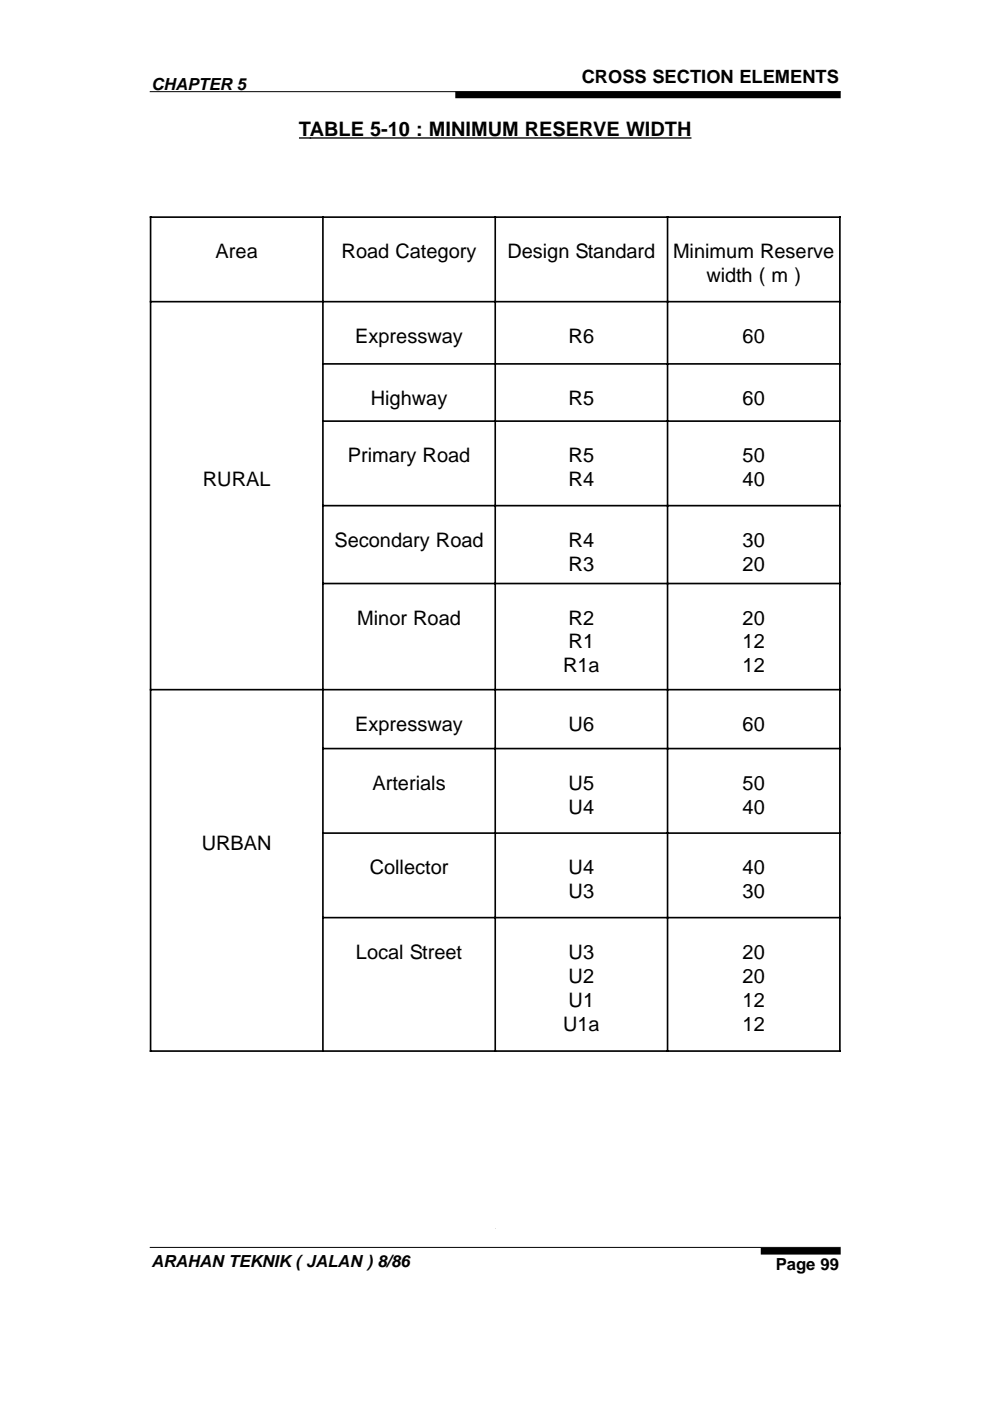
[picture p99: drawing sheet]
<svg xmlns="http://www.w3.org/2000/svg" width="210mm" height="297mm" viewBox="0 0 210 297" stroke-linecap="round" stroke-linejoin="round" font-family="sans-serif">
<defs><g id="words">
<g font-size="4.2">
<text x="63.4" y="28.8">TABLE 5-10 : MINIMUM RESERVE WIDTH</text>
<text x="45.7" y="54.7">Area</text>
<text x="72.4" y="54.7">Road Category</text>
<text x="107.6" y="54.7">Design Standard</text>
<text x="142.7" y="54.7">Minimum Reserve</text>
<text x="149.8" y="59.8">width ( m )</text>
<text x="75.3" y="72.6">Expressway</text>
<text x="120.6" y="72.6">R6</text>
<text x="157.5" y="72.6">60</text>
<text x="78.6" y="85.8">Highway</text>
<text x="120.6" y="85.8">R5</text>
<text x="157.5" y="85.8">60</text>
<text x="73.7" y="98">Primary Road</text>
<text x="120.6" y="98">R5</text>
<text x="157.5" y="98">50</text>
<text x="43" y="103.1">RURAL</text>
<text x="120.6" y="103.1">R4</text>
<text x="157.5" y="103.1">40</text>
<text x="70.9" y="115.9">Secondary Road</text>
<text x="120.6" y="115.9">R4</text>
<text x="157.5" y="115.9">30</text>
<text x="120.6" y="121">R3</text>
<text x="157.5" y="121">20</text>
<text x="75.7" y="132.4">Minor Road</text>
<text x="120.6" y="132.4">R2</text>
<text x="120.6" y="137.5">R1</text>
<text x="157.5" y="132.4">20</text>
<text x="157.5" y="137.5">12</text>
<text x="119.4" y="142.6">R1a</text>
<text x="157.5" y="142.6">12</text>
<text x="75.3" y="154.9">Expressway</text>
<text x="120.6" y="154.9">U6</text>
<text x="157.5" y="154.9">60</text>
<text x="79" y="167.4">Arterials</text>
<text x="120.6" y="167.4">U5</text>
<text x="157.5" y="167.4">50</text>
<text x="120.6" y="172.5">U4</text>
<text x="157.5" y="172.5">40</text>
<text x="42.8" y="180.3">URBAN</text>
<text x="78.4" y="185.3">Collector</text>
<text x="120.6" y="185.3">U4</text>
<text x="157.5" y="185.3">40</text>
<text x="120.6" y="190.4">U3</text>
<text x="157.5" y="190.4">30</text>
<text x="75.5" y="203.2">Local Street</text>
<text x="120.6" y="203.2">U3</text>
<text x="157.5" y="203.2">20</text>
<text x="120.6" y="208.3">U2</text>
<text x="157.5" y="208.3">20</text>
<text x="120.6" y="213.4">U1</text>
<text x="157.5" y="213.4">12</text>
<text x="119.4" y="218.5">U1a</text>
<text x="157.5" y="218.5">12</text>
</g>
<text font-size="3.9" x="123.3" y="17.7">CROSS SECTION ELEMENTS</text>
<g font-size="3.5">
<text x="32.1" y="19">CHAPTER 5</text>
<text x="32.1" y="268.7">ARAHAN TEKNIK ( JALAN ) 8/86</text>
<text x="164.5" y="269.2">Page 99</text>
</g>
</g></defs>
<path d="M31.7 19.4h146.6M31.7 264.5h146.5" fill="none" stroke="#000" stroke-width=".21"/>
<path d="M96.5 20.1h81.8M161.3 265.3h17" fill="none" stroke="#000" stroke-width="1.4" stroke-linecap="butt"/>
<path d="M31.7 265.7h99.2v5.9h-99.2z" fill="#fff"/>
<path d="M105 25.4l.1 234.8" fill="none" stroke="#808080" stroke-width=".21" stroke-dasharray="0 .4"/>
<g fill="#808080">
<circle cx="105" cy="25.4" r=".09"/>
<circle cx="105.1" cy="260.4" r=".09"/>
</g>
<g fill="#fff">
<path d="M31.7 25.4h71.2v234.9h-71.2z"/>
<path d="M107.1 25.4h71.2v234.9h-71.2z"/>
<path d="M31.7 25.4h146.6v234.9h-146.6z"/>
</g>
<path d="M63.4 29.3h83.2" fill="none" stroke="#000" stroke-width=".28"/>
<g fill="#fff">
<path d="M31.7 45.9h146.6v177.1h-146.6z"/>
<path d="M31.9 46h36.6v18h-36.6z"/>
<path d="M68.5 46h36.5v18h-36.5z"/>
<path d="M105 46h36.5v18h-36.5z"/>
<path d="M141.5 46h36.6v18h-36.6z"/>
<path d="M31.9 64h36.6v82.2h-36.6z"/>
<path d="M68.5 64h36.5v13.2h-36.5z"/>
<path d="M105 64h36.5v13.2h-36.5z"/>
<path d="M141.5 64h36.6v13.2h-36.6z"/>
<path d="M68.5 77.2h36.5v12.1h-36.5z"/>
<path d="M105 77.2h36.5v12.1h-36.5z"/>
<path d="M141.5 77.2h36.6v12.1h-36.6z"/>
<path d="M68.5 89.3h36.5v17.9h-36.5z"/>
<path d="M105 89.3h36.5v17.9h-36.5z"/>
<path d="M141.5 89.3h36.6v17.9h-36.6z"/>
<path d="M68.5 107.2h36.5v16.5h-36.5z"/>
<path d="M105 107.2h36.5v16.5h-36.5z"/>
<path d="M141.5 107.2h36.6v16.5h-36.6z"/>
<path d="M68.5 123.7h36.5v22.5h-36.5z"/>
<path d="M105 123.7h36.5v22.5h-36.5z"/>
<path d="M141.5 123.7h36.6v22.5h-36.6z"/>
<path d="M31.9 146.2h36.6v76.6h-36.6z"/>
<path d="M68.5 146.2h36.5v12.5h-36.5z"/>
<path d="M105 146.2h36.5v12.5h-36.5z"/>
<path d="M141.5 146.2h36.6v12.5h-36.6z"/>
<path d="M68.5 158.7h36.5v17.9h-36.5z"/>
<path d="M105 158.7h36.5v17.9h-36.5z"/>
<path d="M141.5 158.7h36.6v17.9h-36.6z"/>
<path d="M68.5 176.6h36.5v18h-36.5z"/>
<path d="M105 176.6h36.5v18h-36.5z"/>
<path d="M141.5 176.6h36.6v18h-36.6z"/>
<path d="M68.5 194.6h36.5v28.2h-36.5z"/>
<path d="M105 194.6h36.5v28.2h-36.5z"/>
<path d="M141.5 194.6h36.6v28.2h-36.6z"/>
</g>
<g fill="none" stroke="#000" stroke-width=".35">
<path d="M31.7 46h146.6M31.9 45.9v177.1M68.5 45.9v177.1M105 45.9v177.1M141.5 45.9v177.1M178.1 45.9v177.1M31.7 64h146.6M68.3 77.2h110M68.3 89.3h110M68.3 107.2h110M68.3 123.7h110M31.7 146.2h146.6"/>
<path d="M68.3 158.7h110M68.3 176.6h110M68.3 194.6h110M31.7 222.8h146.6"/>
</g>
<use href="#words"/>
</svg>
